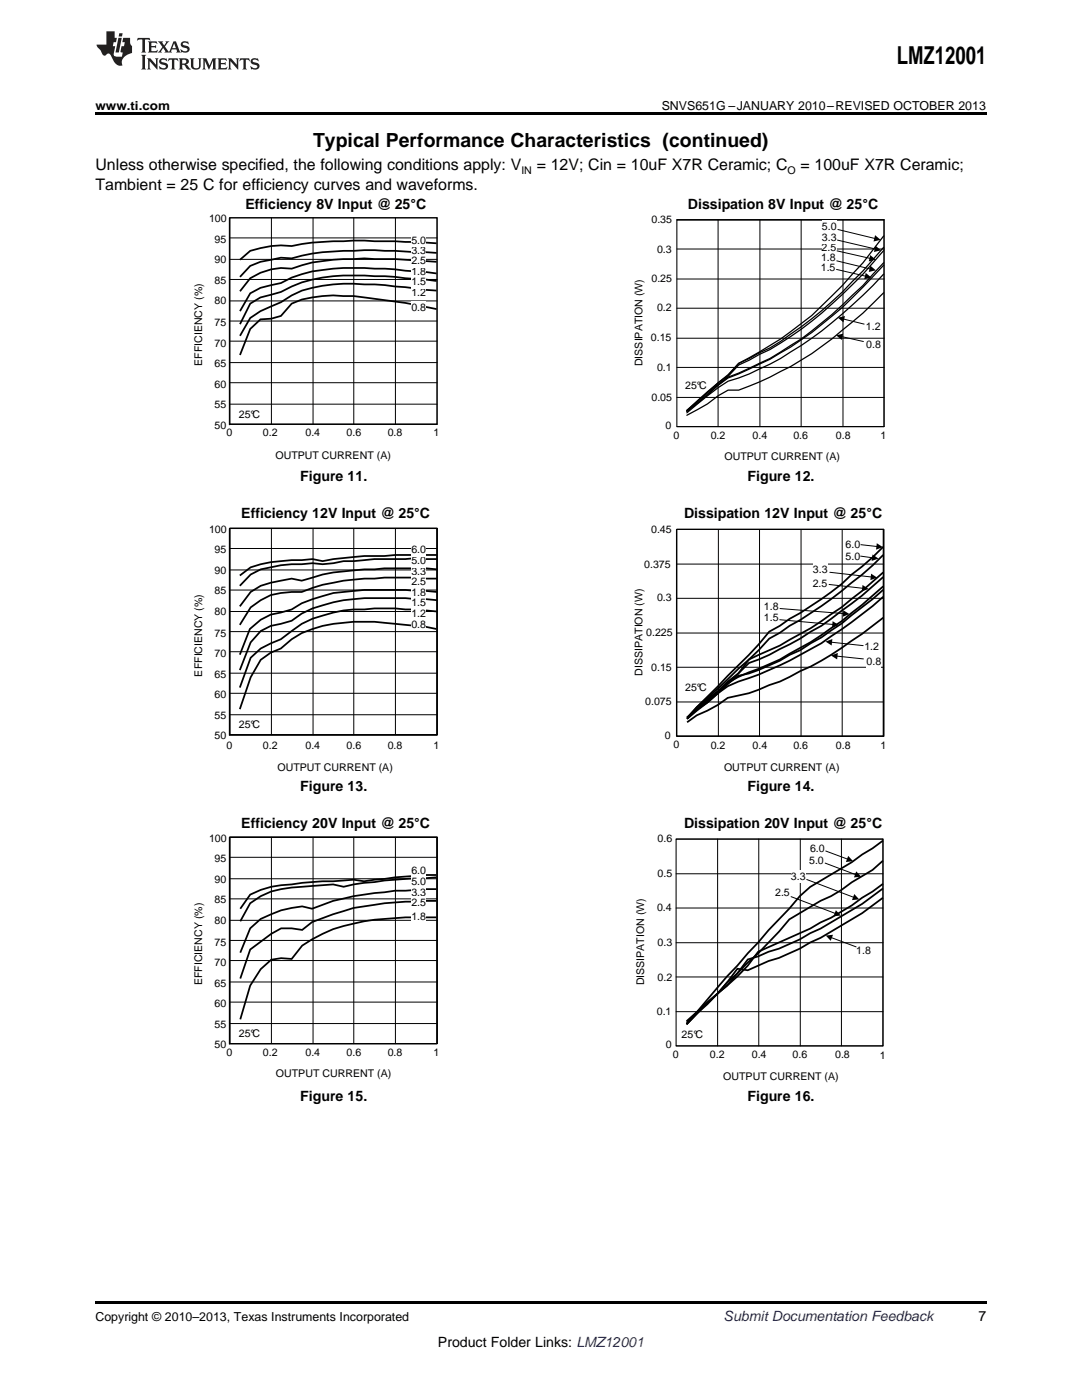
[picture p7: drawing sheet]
<svg xmlns="http://www.w3.org/2000/svg" width="216mm" height="279mm" viewBox="0 0 216 279" stroke-linecap="round" stroke-linejoin="round" font-family="sans-serif">
<defs><g id="words">
<text font-size="4.9" x="178.9" y="12.8">LMZ12001</text>
<text font-size="3.9" x="62.5" y="29.3">Typical Performance Characteristics (continued)</text>
<g font-size="3.2">
<text x="19" y="34">Unless otherwise specified, the following conditions apply: V</text>
<text x="107.1" y="34">= 12V; Cin = 10uF X7R Ceramic; C</text>
<text x="159.7" y="34">= 100uF X7R Ceramic;</text>
<text x="19" y="37.9">Tambient = 25 C for efficiency curves and waveforms.</text>
</g>
<g font-size="2.8">
<text x="49" y="41.6">Efficiency 8V Input @ 25°C</text>
<text x="137.3" y="41.6">Dissipation 8V Input @ 25°C</text>
<text x="59.9" y="96">Figure 11.</text>
<text x="149.2" y="96">Figure 12.</text>
<text x="48.2" y="103.4">Efficiency 12V Input @ 25°C</text>
<text x="136.5" y="103.4">Dissipation 12V Input @ 25°C</text>
<text x="59.9" y="157.8">Figure 13.</text>
<text x="149.2" y="157.8">Figure 14.</text>
<text x="48.2" y="165.2">Efficiency 20V Input @ 25°C</text>
<text x="136.5" y="165.2">Dissipation 20V Input @ 25°C</text>
<text x="59.9" y="219.6">Figure 15.</text>
<text x="149.2" y="219.6">Figure 16.</text>
<text x="195.3" y="263.6">7</text>
<text x="87.4" y="268.9">Product Folder Links: LMZ12001</text>
</g>
<text font-size="2.8" fill="#0000c8" x="144.4" y="263.6">Submit Documentation Feedback</text>
<g font-size="2.5">
<text x="19" y="21.9">www.ti.com</text>
<text x="132" y="21.9">SNVS651G –JANUARY 2010–REVISED OCTOBER 2013</text>
<text x="19" y="263.6">Copyright © 2010–2013, Texas Instruments Incorporated</text>
</g>
<g font-size="2.1">
<text x="104" y="34.6">IN</text>
<text x="157.2" y="34.6">O</text>
<text x="41.7" y="44.3">100</text>
<text x="130" y="44.5">0.35</text>
<text x="164" y="45.9">5.0</text>
<text x="42.8" y="52.5">90</text>
<text x="42.8" y="48.4">95</text>
<text x="82.1" y="50.8">3.3</text>
<text x="82.1" y="52.8">2.5</text>
<text x="82.1" y="48.6">5.0</text>
<text x="131.1" y="50.4">0.3</text>
<text x="163.8" y="52.2">1.8</text>
<text x="164" y="50.2">2.5</text>
<text x="164" y="48">3.3</text>
<text x="42.8" y="56.6">85</text>
<text x="82.1" y="54.9">1.8</text>
<text x="82.1" y="59.1">1.2</text>
<text x="82.1" y="56.9">1.5</text>
<text x="130" y="56.3">0.25</text>
<text x="163.8" y="54.2">1.5</text>
<text x="42.8" y="65.1">75</text>
<text x="42.8" y="60.7">80</text>
<text x="82.1" y="62.1">0.8</text>
<text x="131.1" y="62.2">0.2</text>
<text x="172.8" y="65.8">1.2</text>
<text x="42.8" y="69.2">70</text>
<text x="129.9" y="68.1">0.15</text>
<text x="172.8" y="69.5">0.8</text>
<text x="40.4" y="73" transform="rotate(-90 40.4 73)">EFFICIENCY (%)</text>
<text x="42.8" y="77.4">60</text>
<text x="42.8" y="73.3">65</text>
<text x="128.2" y="73.1" transform="rotate(-90 128.2 73.1)">DISSIPATION (W)</text>
<text x="131.1" y="74.1">0.1</text>
<text x="136.7" y="77.7">25°C</text>
<text x="42.8" y="81.5">55</text>
<text x="47.7" y="83.3">25°C</text>
<text x="130" y="80">0.05</text>
<text x="42.8" y="85.6">50</text>
<text x="45.2" y="87.1">0</text>
<text x="52.4" y="87.1">0.2</text>
<text x="60.9" y="87.1">0.4</text>
<text x="69.2" y="87.1">0.6</text>
<text x="77.4" y="87.1">0.8</text>
<text x="86.5" y="87.1">1</text>
<text x="132.8" y="85.6">0</text>
<text x="134.4" y="87.6">0</text>
<text x="141.8" y="87.6">0.2</text>
<text x="150.2" y="87.6">0.4</text>
<text x="158.3" y="87.6">0.6</text>
<text x="166.8" y="87.6">0.8</text>
<text x="175.7" y="87.6">1</text>
<text x="55" y="91.7">OUTPUT CURRENT (A)</text>
<text x="144.6" y="91.8">OUTPUT CURRENT (A)</text>
<text x="41.7" y="106.3">100</text>
<text x="129.9" y="106.3">0.45</text>
<text x="42.8" y="110.4">95</text>
<text x="82.1" y="112.6">5.0</text>
<text x="82.1" y="110.4">6.0</text>
<text x="128.5" y="113.3">0.375</text>
<text x="168.7" y="111.7">5.0</text>
<text x="168.7" y="109.3">6.0</text>
<text x="42.8" y="118.6">85</text>
<text x="42.8" y="114.5">90</text>
<text x="82.1" y="118.9">1.8</text>
<text x="82.1" y="114.7">3.3</text>
<text x="82.1" y="116.7">2.5</text>
<text x="162.2" y="117.1">2.5</text>
<text x="162.2" y="114.3">3.3</text>
<text x="42.8" y="122.7">80</text>
<text x="82.1" y="123">1.2</text>
<text x="82.1" y="120.9">1.5</text>
<text x="82.1" y="125.3">0.8</text>
<text x="131.1" y="120">0.3</text>
<text x="152.4" y="123.9">1.5</text>
<text x="152.4" y="121.7">1.8</text>
<text x="42.8" y="131.2">70</text>
<text x="42.8" y="127.1">75</text>
<text x="128.9" y="127">0.225</text>
<text x="172.5" y="129.7">1.2</text>
<text x="40.4" y="135" transform="rotate(-90 40.4 135)">EFFICIENCY (%)</text>
<text x="42.8" y="135.3">65</text>
<text x="128.2" y="134.9" transform="rotate(-90 128.2 134.9)">DISSIPATION (W)</text>
<text x="129.9" y="133.9">0.15</text>
<text x="136.7" y="137.9">25°C</text>
<text x="172.9" y="132.7">0.8</text>
<text x="42.8" y="143.5">55</text>
<text x="42.8" y="139.4">60</text>
<text x="128.7" y="140.7">0.075</text>
<text x="42.8" y="147.6">50</text>
<text x="45.2" y="149.5">0</text>
<text x="47.7" y="145.3">25°C</text>
<text x="52.4" y="149.5">0.2</text>
<text x="60.9" y="149.5">0.4</text>
<text x="69.2" y="149.5">0.6</text>
<text x="77.4" y="149.5">0.8</text>
<text x="86.5" y="149.5">1</text>
<text x="132.6" y="147.4">0</text>
<text x="134.4" y="149.3">0</text>
<text x="141.8" y="149.5">0.2</text>
<text x="150.2" y="149.5">0.4</text>
<text x="158.3" y="149.4">0.6</text>
<text x="166.8" y="149.5">0.8</text>
<text x="175.7" y="149.4">1</text>
<text x="55.4" y="153.8">OUTPUT CURRENT (A)</text>
<text x="144.5" y="153.9">OUTPUT CURRENT (A)</text>
<text x="41.7" y="167.9">100</text>
<text x="42.8" y="172">95</text>
<text x="131.2" y="168.1">0.6</text>
<text x="161.5" y="172.5">5.0</text>
<text x="161.6" y="170">6.0</text>
<text x="42.8" y="176.1">90</text>
<text x="82.1" y="178.8">3.3</text>
<text x="82.1" y="176.6">5.0</text>
<text x="82.1" y="174.4">6.0</text>
<text x="131.2" y="175.1">0.5</text>
<text x="154.7" y="178.9">2.5</text>
<text x="157.8" y="175.5">3.3</text>
<text x="42.8" y="184.3">80</text>
<text x="42.8" y="180.2">85</text>
<text x="82.1" y="183.5">1.8</text>
<text x="82.1" y="180.7">2.5</text>
<text x="131.1" y="181.8">0.4</text>
<text x="42.8" y="188.7">75</text>
<text x="131.2" y="188.8">0.3</text>
<text x="170.8" y="190.5">1.8</text>
<text x="40.4" y="196.6" transform="rotate(-90 40.4 196.6)">EFFICIENCY (%)</text>
<text x="42.8" y="196.9">65</text>
<text x="42.8" y="192.8">70</text>
<text x="128.6" y="196.7" transform="rotate(-90 128.6 196.7)">DISSIPATION (W)</text>
<text x="131.2" y="195.8">0.2</text>
<text x="42.8" y="201">60</text>
<text x="131.1" y="202.5">0.1</text>
<text x="42.8" y="209.2">50</text>
<text x="42.8" y="205.1">55</text>
<text x="47.7" y="206.9">25°C</text>
<text x="132.9" y="209.2">0</text>
<text x="136" y="207.1">25°C</text>
<text x="45.2" y="210.7">0</text>
<text x="52.4" y="210.7">0.2</text>
<text x="55.1" y="215">OUTPUT CURRENT (A)</text>
<text x="60.9" y="210.7">0.4</text>
<text x="69.2" y="210.7">0.6</text>
<text x="77.4" y="210.7">0.8</text>
<text x="86.5" y="210.7">1</text>
<text x="134.3" y="211.2">0</text>
<text x="141.7" y="211.2">0.2</text>
<text x="144.3" y="215.5">OUTPUT CURRENT (A)</text>
<text x="150" y="211.2">0.4</text>
<text x="158.2" y="211.2">0.6</text>
<text x="166.6" y="211.2">0.8</text>
<text x="175.5" y="211.3">1</text>
</g>
</g></defs>
<path d="M19 259.7h177.8v.5h-177.8z" fill="#000"/>
<g fill="#fff">
<path d="M66.9 221.4h.3v.7h-.3z"/>
<path d="M156.1 221.4h.4v.7h-.4z"/>
</g>
<path d="M136 205.2h4.7v2.6h-4.7z" fill-rule="evenodd" fill="#fff"/>
<path d="M134.9 174.4h41.3M134.9 167.5h41.3v41.2h-41.3M143.2 167.5v41.2M151.4 167.5v41.2M159.7 167.5v41.2M167.9 167.5v41.2M134.9 195h41.3M134.9 188.1h41.3M134.9 181.2h41.3M134.9 201.9h41.3" fill="none" stroke="#000" stroke-width=".2"/>
<path d="M134.9 167.5h41.3v41.2h-41.3z" fill="none" stroke="#000" stroke-width=".21"/>
<path d="M170.8 188.6h3v2.5h-3z" fill-rule="evenodd" fill="#fff"/>
<path d="M165.8 187.1l5 1.9" fill="none" stroke="#000" stroke-width=".2"/>
<path d="M164.8 186.7l1.4-.1-.4 1.2z" fill="#000"/>
<g fill="#fff">
<path d="M154.7 177h2.9v2.5h-2.9z" fill-rule="evenodd"/>
<path d="M157.8 173.6h3v2.6h-3z" fill-rule="evenodd"/>
</g>
<path d="M157.9 178.9l8.8 3.4M161 175.5l9.4 3.6" fill="none" stroke="#000" stroke-width=".2"/>
<path d="M170.5 178.4l.9 1.1-1.4 .1zM166.8 181.6l1 1.1-1.5 .2z" fill="#000"/>
<g fill="#fff">
<path d="M161.5 170.6h2.9v2.5h-2.9z" fill-rule="evenodd"/>
<path d="M161.6 168.1h3v2.6h-3z" fill-rule="evenodd"/>
</g>
<path d="M45.8 167.1v41.3M164.6 172.3l6.2 2.3M164.8 169.8l4.4 1.7" fill="none" stroke="#000" stroke-width=".2"/>
<path d="M169.2 170.8l1 1.1-1.4 .1zM170.9 173.9l.9 1.1-1.4 .1z" fill="#000"/>
<path d="M176.2 179.2a60.7 60.7 0 0 1-10.4 6.7l-2.1 1.3-2 .9a36.8 36.8 0 0 1-8.3 3.7l-4.2 1.8-2.1-.3-2 2.8-1.9 2.2-6.2 5.5M176.2 177.3a60.8 60.8 0 0 1-10.4 6.8l-2.1 1.2-2 .9a36.8 36.8 0 0 1-8.3 3.7l-2.1 1-2.1 .6-4.1 5.2a60.8 60.8 0 0 0-8.1 7.7M176.2 176.4l-2.1 1.5-2.1 1.3a44.1 44.1 0 0 1-8.3 4.9l-2 1.2-10.4 4.6a36.8 36.8 0 0 1-8.1 8.4l-6.2 6.1M176.2 171.8l-2.1 1.8-4.1 2.5-2.1 1.5-2.1 1.3-2.1 .9-6.2 3.7a83.8 83.8 0 0 1-8.3 8.6l-2.1 2.2-2 1.8-1.9 2.2-2.1 1.8-4.1 4.3M176.2 167.8l-6.2 4.3-8.3 4.9-2.1 1.9-2.1 2.4a400.3 400.3 0 0 0-18.4 20.7l-2.1 2.1" fill="none" stroke="#000" stroke-width=".35"/>
<path d="M47.7 205h4.7v2.6h-4.7z" fill-rule="evenodd" fill="#fff"/>
<g fill="none" stroke="#000" stroke-width=".2">
<path d="M45.8 179.4h41.4M45.8 175.4h41.4M45.8 171.1h41.4M45.8 167.1h41.4v41.2h-41.4zM45.8 167.1h41.4M54.2 167.1v41.2M62.5 167.1v41.2M70.6 167.1v41.2M78.9 167.1v41.2M45.8 200h41.4M45.8 196h41.4M45.8 191.7h41.4"/>
<path d="M45.8 187.7h41.4M45.8 183.7h41.4M45.8 204.3h41.4"/>
</g>
<path d="M45.8 167.1h41.4v41.2h-41.4z" fill="none" stroke="#000" stroke-width=".21"/>
<path d="M87.1 179.8a88.2 88.2 0 0 0-16.6 1.4l-4 1.3-4.2 1.5-2 1.6-2.1-.3h-2.1l-2 1.1-4.2 3.1-2 5.8M87.1 177.4l-4.1 .2a75.1 75.1 0 0 0-16.5 2.2l-4.2 1.6-2-.5a20.2 20.2 0 0 0-8.3 2.5l-2.1 1.9-2 4.8M87.1 175.1a146.6 146.6 0 0 0-16.6 1.4l-1.9 .5-2.1-.5-4.2 .3a36.5 36.5 0 0 0-8.2 1.1l-2.1 1-2.1 1.4-2 3.6M87.1 174.6h-2.1l-6.2 .5-6.2 .8-2.1-.3-4 .3a54.1 54.1 0 0 0-8.3 .6 17.8 17.8 0 0 0-8.3 2l-2 2.9M87.1 183.1a68.8 68.8 0 0 0-16.6 1.2 24.8 24.8 0 0 0-10.2 4.4l-2.1 2.7-2.1-.2-2 .3-2.1 1.9-2.1 3.3-2 6.7" fill="none" stroke="#000" stroke-width=".35"/>
<g fill="#fff">
<path d="M82.1 181.6h2.9v2.6h-2.9z" fill-rule="evenodd"/>
<path d="M82.1 176.9h2.9v2.5h-2.9z" fill-rule="evenodd"/>
<path d="M82.1 178.8h2.9v2.6h-2.9z" fill-rule="evenodd"/>
<path d="M82.1 174.7h2.9v2.5h-2.9z" fill-rule="evenodd"/>
<path d="M82.1 172.5h2.9v2.5h-2.9z" fill-rule="evenodd"/>
</g>
<g fill="#fff">
<path d="M66.9 159.6h.3v.7h-.3z"/>
<path d="M156.1 159.6h.4v.7h-.4z"/>
</g>
<path d="M45.8 105.5v41.3" fill="none" stroke="#000" stroke-width=".2"/>
<path d="M47.7 143.4h4.7v2.5h-4.7z" fill-rule="evenodd" fill="#fff"/>
<g fill="none" stroke="#000" stroke-width=".2">
<path d="M45.8 117.8h41.4M45.8 113.7h41.4M45.8 109.5h41.4M45.8 105.4v41.3h41.4v-41.3l-41.4 .1M54.2 105.4v41.3M62.5 105.4v41.3M70.6 105.4v41.3M78.9 105.4v41.3M45.8 138.4h41.4M45.8 134.3h41.4M45.8 130.1h41.4M45.8 126.1h41.4"/>
<path d="M45.8 122h41.4M45.8 142.6h41.4"/>
</g>
<path d="M45.8 105.4h41.4v41.3h-41.4z" fill="none" stroke="#000" stroke-width=".21"/>
<path d="M87.2 119.8l-4.1-.2a61.7 61.7 0 0 0-14.6 .2 32.8 32.8 0 0 0-8.3 2.7l-2 1.4-4.2 1-2 1-2 2.3-2.1 5.5M87.2 118.1l-4.1-.2a69.7 69.7 0 0 0-16.6 .4l-4.1 1.3-2.2 .8-2 1.2-4.2 1.1-2 1-2.1 1.8-2 5.2M87.2 115.5h-2.1l-2-.2h-6.4l-2 .2a37.6 37.6 0 0 0-14.5 2.6h-2a11.1 11.1 0 0 0-8.2 3.1l-2.1 3.5M87.2 113.6l-2.1-.2h-8.4l-6.2 .4a34.7 34.7 0 0 0-10.3 2.1l-2-.4-4.2 .8-2 .6-2 1.2-2.1 2.9M87.2 111.6h-2.1l-2-.2-2.2 .2h-6.2l-4.2 .4h-2l-2 .4-2.1 .2-2-.2-2.2 .2a27.1 27.1 0 0 0-8.2 1l-2 1.1-2.1 2.2M87.2 110.8h-8.3l-2.2 .2a62.6 62.6 0 0 0-12.3 1l-2-.4-2.2 .2a33.8 33.8 0 0 0-10.2 1.4l-2.1 1.7M87.1 125.5l-2-.4-4.2-.4a46.5 46.5 0 0 0-16.5 .2 15.8 15.8 0 0 0-8.4 4.5l-2 .8-2 1.5-2 3.5-2.1 6.3M87.2 122l-4.1-.4h-2.2l-2-.2h-4.2l-2 .2a26.6 26.6 0 0 0-12.5 2.9l-4.2 3.1-4 1.8-2 1.9-2.1 5.9" fill="none" stroke="#000" stroke-width=".35"/>
<g fill="#fff">
<path d="M82.1 117h2.9v2.5h-2.9z" fill-rule="evenodd"/>
<path d="M82.1 121.1h2.9v2.6h-2.9z" fill-rule="evenodd"/>
<path d="M82.1 119h2.9v2.5h-2.9z" fill-rule="evenodd"/>
<path d="M82.1 123.4h2.9v2.6h-2.9z" fill-rule="evenodd"/>
<path d="M82.1 112.8h2.9v2.6h-2.9z" fill-rule="evenodd"/>
<path d="M82.1 114.8h2.9v2.6h-2.9z" fill-rule="evenodd"/>
<path d="M82.1 110.7h2.9v2.5h-2.9z" fill-rule="evenodd"/>
<path d="M82.1 108.5h2.9v2.6h-2.9z" fill-rule="evenodd"/>
</g>
<path d="M176.2 109.1l-2.1 2.1-4.2 3.5a56.1 56.1 0 0 1-10.2 7.6l-6.2 3.8a82 82 0 0 1-8.3 8.8l-6.2 6.2-1.9 2.3M176.2 110.8a93.9 93.9 0 0 1-18.6 14.1l-2 1.4-2.1 1.1-2.1 2.4-8.1 7.6-4.3 3.7-1.9 2.1M176.2 114.2l-4.2 3.7-2.1 1.7a73.9 73.9 0 0 1-18.5 11.1l-2 .9-2.1 2.8-6.1 5.1-4.1 3.9M176.2 115.2a121 121 0 0 1-12.3 9.7l-2.1 1.2a67 67 0 0 1-10.4 5.5l-2 .7a53.9 53.9 0 0 1-8.2 7.4l-4.1 3.7M176.2 117l-4.2 3.7-2.1 1.6a73.9 73.9 0 0 1-18.5 11.2l-4.1 1.6-2.1 1.2a81 81 0 0 1-8.1 6.9M176.2 117.7l-2.1 1.9-6.1 4.8-4.1 2.8-4.2 2.6-2.1 .9a47.2 47.2 0 0 1-8.2 3.7l-2.1 .5-2.1 1.6-4 3.7-2.2 1.4-1.9 1.6M176.2 119.1l-2.1 1.9-4.2 3.2a84.8 84.8 0 0 1-18.5 10.4l-2 .7a15.8 15.8 0 0 0-8.2 4.9l-4.1 3.2M176.2 123.3l-4.2 3.2-2.1 1.4a51 51 0 0 1-10.2 6l-4.1 2.1-2.1 .7a26.4 26.4 0 0 1-8.3 2.6l-1.9 1.4-2.1 1.1-2.2 1-1.9 1.3" fill="none" stroke="#000" stroke-width=".35"/>
<path d="M135 105.6h41.2v41.3h-41.2z" fill="none" stroke="#000" stroke-width=".21"/>
<path d="M176.3 105.6v41.4" fill="none" stroke="#000" stroke-width=".2"/>
<path d="M136.7 136h4.7v2.5h-4.7z" fill-rule="evenodd" fill="#fff"/>
<path d="M135.1 119.4h41.2M135.1 112.6h41.2M135.1 105.6h41.2v41.3h-41.2M143.3 105.6v41.3M151.6 105.6v41.3M159.8 105.6v41.3M168 105.6v41.3M135.1 133.2h41.2M135.1 126.3h41.2M135.1 140.1h41.2" fill="none" stroke="#000" stroke-width=".2"/>
<path d="M135.1 105.6h41.2v41.3h-41.2z" fill="none" stroke="#000" stroke-width=".21"/>
<g fill="#fff">
<path d="M152.4 122h3v2.6h-3z" fill-rule="evenodd"/>
<path d="M152.4 119.8h3v2.5h-3z" fill-rule="evenodd"/>
</g>
<path d="M155.6 123.7l10.6 .9M155.6 121.4l12.8 1.1" fill="none" stroke="#000" stroke-width=".2"/>
<path d="M166.1 124l1.3 .7-1.4 .6zM168.3 121.8l1.2 .7-1.3 .6z" fill="#000"/>
<g fill="#fff">
<path d="M162.2 115.2h2.9v2.6h-2.9z" fill-rule="evenodd"/>
<path d="M162.2 112.4h2.9v2.6h-2.9z" fill-rule="evenodd"/>
</g>
<path d="M165.4 116.6l6.8 .8M165.6 114.2l8.3 1" fill="none" stroke="#000" stroke-width=".2"/>
<path d="M172.1 116.7l1.2 .8-1.3 .5zM173.8 114.5l1.2 .8-1.3 .5z" fill="#000"/>
<g fill="#fff">
<path d="M172.5 127.7h2.9v2.6h-2.9z" fill-rule="evenodd"/>
<path d="M172.9 130.8h3v2.5h-3z" fill-rule="evenodd"/>
</g>
<path d="M165.9 128.2l6.3 .6M166.9 130.9l5.4 .6" fill="none" stroke="#000" stroke-width=".2"/>
<path d="M164.7 128l1.4-.5-.2 1.3zM165.8 130.8l1.4-.5-.2 1.3z" fill="#000"/>
<g fill="#fff">
<path d="M168.7 109.8h3v2.5h-3z" fill-rule="evenodd"/>
<path d="M168.7 107.4h3v2.6h-3z" fill-rule="evenodd"/>
</g>
<path d="M171.7 111l2.5 .3M171.8 108.7l3.2 .4" fill="none" stroke="#000" stroke-width=".2"/>
<path d="M174.1 110.7l1.2 .8-1.4 .4zM174.9 108.4l1.3 .8-1.4 .5z" fill="#000"/>
<g fill="#fff">
<path d="M66.9 97.8h.3v.7h-.3z"/>
<path d="M156.1 97.8h.4v.7h-.4z"/>
</g>
<path d="M136.7 75.8h4.7v2.5h-4.7z" fill-rule="evenodd" fill="#fff"/>
<g fill="none" stroke="#000" stroke-width=".2">
<path d="M135.1 43.9h41.3M135.1 55.7h41.3M135.1 49.7h41.3M143.3 43.9v41.2M151.6 43.9v41.2M159.9 43.9v41.2M167.1 47.9l7.6 1.8M168.2 43.9v41.2M176.4 43.9v41.2h-41.3M135.1 79.3h41.3M135.1 73.3h41.3M135.1 67.5h41.3"/>
<path d="M135.1 61.5h41.3M167.9 67.2l4.4 1M168.3 63.7l4.1 1"/>
</g>
<path d="M135.1 43.9h41.3v41.2h-41.3z" fill="none" stroke="#000" stroke-width=".21"/>
<path d="M174.7 49l1.1 1-1.4 .3zM166.8 66.9l1.4-.3-.2 1.2zM167.2 63.4l1.4-.3-.3 1.2z" fill="#000"/>
<path d="M176.3 52.9a86.8 86.8 0 0 1-22.7 18.8l-6.2 2.9-2.1 .8-2 1.5-2.1 1.9-4.1 3.3M176.3 52.4a105.8 105.8 0 0 1-16.4 15.3l-2.2 1.3a39 39 0 0 1-8.2 4.5l-4.2 1.8-6.1 5.1-2.1 1.7M176.3 47.1l-4.1 5.3a127.1 127.1 0 0 1-10.2 10.6 73.5 73.5 0 0 1-14.6 9.5l-2.1 2.3-4.1 3.4-4.1 3.7 6.2-5.5 2-1.5 2.1-2.4 6.2-3.1a79.1 79.1 0 0 0 16.5-13.2l2.1-2.1 4.1-4.7M176.3 58.4a104.8 104.8 0 0 1-14.3 12.2 81.8 81.8 0 0 1-14.6 7.3h-2.1l-2 1.1-2.1 1.6-4.1 2.3M176.3 54.7a88.6 88.6 0 0 1-22.7 18 41 41 0 0 1-8.3 3.4 69.9 69.9 0 0 0-8.2 6.3M176.3 50a91.7 91.7 0 0 1-20.6 18.5l-2.1 1.3-6.2 3-2.1 2.3a78.3 78.3 0 0 0-8.2 7" fill="none" stroke="#000" stroke-width=".25"/>
<g fill="#fff">
<path d="M164 48.3h2.9v2.5h-2.9z" fill-rule="evenodd"/>
<path d="M164 46.1h3v2.6h-3z" fill-rule="evenodd"/>
<path d="M163.8 50.3h3v2.5h-3z" fill-rule="evenodd"/>
<path d="M163.8 52.3h2.9v2.5h-2.9z" fill-rule="evenodd"/>
<path d="M164 44h3v2.5h-3z" fill-rule="evenodd"/>
</g>
<path d="M166.9 53.8l5.9 1.3M167 52.1l6.7 1.6M167 50.1l6.7 1.5M167.2 45.8l7.4 1.8" fill="none" stroke="#000" stroke-width=".2"/>
<path d="M172.7 54.5l1.2 .9-1.5 .3zM173.6 50.9l1.2 .9-1.4 .4zM173.7 53l1.1 1-1.4 .3zM174.6 46.9l1.1 1-1.4 .3z" fill="#000"/>
<g fill="#fff">
<path d="M172.8 63.9h2.9v2.6h-2.9z" fill-rule="evenodd"/>
<path d="M172.8 67.6h3v2.5h-3z" fill-rule="evenodd"/>
</g>
<path d="M45.8 43.5v41.3" fill="none" stroke="#000" stroke-width=".2"/>
<path d="M47.7 81.4h4.7v2.6h-4.7z" fill-rule="evenodd" fill="#fff"/>
<g fill="none" stroke="#000" stroke-width=".2">
<path d="M45.8 55.8h41.4M45.8 51.8h41.4M45.8 47.5h41.4M45.8 43.5h41.4v41.2h-41.4zM54.2 43.5v41.2M62.5 43.5v41.2M70.6 43.5v41.2M78.9 43.5v41.2M45.8 76.4h41.4M45.8 72.4h41.4M45.8 68.1h41.4M45.8 64.1h41.4"/>
<path d="M45.8 60.1h41.4M45.8 80.7h41.4"/>
</g>
<path d="M45.8 43.5h41.4v41.2h-41.4z" fill="none" stroke="#000" stroke-width=".21"/>
<path d="M87.1 58l-10.3-1.1-4.1-.1a32.3 32.3 0 0 0-12.5 1.2l-2 1-2.1 1.3-4.1 1.8-2.1 1.4-2 3.5M87.1 56.1l-8.3-.8-4-.2a37.6 37.6 0 0 0-14.6 1.3l-2 .8-2.1 1.1-4.1 1.1-2.1 1.2-2 4.1M87.1 54.6l-6.2-.6a70.4 70.4 0 0 0-18.6 .2l-4.1 1.2-2.1 1.1-4.1 .9-2.1 1.1-2 3.6M87.1 52.2a134 134 0 0 0-20.6-.4 26.1 26.1 0 0 0-8.3 1.8 11.8 11.8 0 0 0-8.3 1.9l-2 2.6M87.1 50.5l-6.2-.3a94.3 94.3 0 0 0-18.6 .4l-4.1 1-2.1-.2-4.1 .8-2.1 .9-2 2.2M87.1 48.6a208.9 208.9 0 0 0-20.6-.5 41.2 41.2 0 0 0-8.3 1 18.7 18.7 0 0 0-8.3 1l-2 1.7M87.1 61.7a173.3 173.3 0 0 0-16.5-2.6h-2.1a25.1 25.1 0 0 0-8.3 .7l-2 .8-2.1 2.5-2 .5-2.1 .1-2.1 2-2 5.1" fill="none" stroke="#000" stroke-width=".35"/>
<g fill="#fff">
<path d="M82.1 53h2.9v2.6h-2.9z" fill-rule="evenodd"/>
<path d="M82.1 57.2h2.9v2.5h-2.9z" fill-rule="evenodd"/>
<path d="M82.1 55h2.9v2.6h-2.9z" fill-rule="evenodd"/>
<path d="M82.1 60.2h2.9v2.5h-2.9z" fill-rule="evenodd"/>
<path d="M82.1 48.9h2.9v2.5h-2.9z" fill-rule="evenodd"/>
<path d="M82.1 50.9h2.9v2.5h-2.9z" fill-rule="evenodd"/>
<path d="M82.1 46.7h2.9v2.5h-2.9z" fill-rule="evenodd"/>
</g>
<path d="M19 22.5h177.8v.5h-177.8z" fill="#000"/>
<g fill="#231f20">
<path d="M27.5 7.6l-.1 .5 .4-.2h.6v.1v2.1l-.2 .4h1l-.3-.4v-2.1l.1-.1h.5l.5 .2-.2-.5zM29.5 8.3l.2 .3v1.5l-.2 .4h1.8l.2-.6a1.04 1.04 0 0 1-1.3 .2v-.7h.6l.3 .2v-.6l-.3 .2h-.6v-.6l.8-.1 .4 .3-.2-.5zM31.5 8.3l.9 1.1-.9 1.1h.8l-.2-.2 .5-.7 .4 .7-.2 .2h1.5l-.1-.2 .1-.4h.9l.1 .4-.2 .2h1l-.3-.3-.7-1.9h-.5l-.9 2-.8-1 .9-1h-.8l.1 .3-.3 .5-.4-.6 .2-.2zM34.7 8.6l.4 1h-.7zM36.3 8.4a.63 .63 0 0 0-.2 .7 .63 .63 0 0 0 .6 .4l.6 .2 .1 .2a.75 .75 0 0 1-.7 .4 .75 .75 0 0 1-.6-.5l.1 .7 .1-.1a1.11 1.11 0 0 0 1.5-.6 1.13 1.13 0 0 0-1.2-.8l-.1-.4a1.04 1.04 0 0 1 1.2 .2l-.2-.5-.1 .1-.5-.2zM28.2 10.9l.2 .4v2.2l-.2 .4h1l-.3-.4v-2.2l.3-.4zM29.3 11.6l.3 .4v1.5l-.3 .4h.8l-.2-.4v-1.3l1.5 1.7v-1.9l.2-.4h-.7l.2 .4v.9l-1.1-1.3zM32 11.8a.62 .62 0 0 0-.2 .7 .62 .62 0 0 0 .6 .4l.6 .1 .1 .3a.76 .76 0 0 1-.7 .3 .76 .76 0 0 1-.6-.4l.1 .7 .1-.1a1.11 1.11 0 0 0 1.5-.6 1.13 1.13 0 0 0-1.2-.8l-.1-.4a1.04 1.04 0 0 1 1.2 .2l-.2-.6-.1 .1-.5-.1zM33.7 11.6l-.2 .6a.61 .61 0 0 1 .8-.3v1.6l-.2 .4h.9l-.2-.4v-1.6a.63 .63 0 0 1 .8 .3l-.2-.6zM35.6 11.6l.3 .4v1.5l-.3 .4h1l-.2-.2v-.8l.5 .2a.76 .76 0 0 0 1.2 .7l-1-1a.58 .58 0 0 0 .6-.5 .58 .58 0 0 0-.5-.6zM36.4 11.9h.1a.45 .45 0 0 1 .5 .1 .45 .45 0 0 1 .1 .5l-.7 .2zM37.9 11.6l.2 .2a2.17 2.17 0 0 0 .3 1.9 .99 .99 0 0 0 1.6-.6v-1.1l.2-.4h-.7l.2 .2a1.92 1.92 0 0 1-.2 1.8 .6 .6 0 0 1-.9-.5v-1.1l.2-.4zM40.4 11.6l.2 .4v1.5l-.2 .4h.7l-.2-.4v-1.4l.8 1.8 .8-1.8v1.4l-.2 .4h.9l-.2-.4v-1.5l.2-.4h-.8l-.6 1.5-.6-1.5zM43.4 11.6l.2 .4v1.5l-.2 .4h1.8l.2-.6a1.04 1.04 0 0 1-1.3 .1v-.6h.5l.4 .2v-.6l-.4 .2h-.5v-.7h.8l.3 .3-.1-.6zM45.5 11.6l.2 .4v1.5l-.2 .4h.7l-.2-.4v-1.3l1.5 1.7v-1.9l.2-.4h-.7l.2 .4v.9l-1.1-1.3zM47.9 11.6l-.1 .6a.61 .61 0 0 1 .8-.3v1.6l-.3 .4h1l-.3-.4 .1-1.6a.63 .63 0 0 1 .7 .3l-.1-.6zM50.2 11.8a.62 .62 0 0 0-.2 .7 .62 .62 0 0 0 .6 .4l.6 .1 .2 .3a.76 .76 0 0 1-.8 .3 .76 .76 0 0 1-.6-.4l.1 .7 .2-.1a1.11 1.11 0 0 0 1.5-.6 1.13 1.13 0 0 0-1.3-.8l-.1-.4a1.04 1.04 0 0 1 1.2 .2l-.1-.6-.2 .1-.5-.1z"/>
<path d="M21.2 6.3v2.6h-1.9l.1 .4 .7 .9a.91 .91 0 0 0 1 .8 .56 .56 0 0 1 .5-.3 .56 .56 0 0 1 .5 .3l.4 .8a1.53 1.53 0 0 0 1.9 1.2 1.54 1.54 0 0 1 1-2.1l.9-.3v-1.4a1.52 1.52 0 0 1-.3-1.6h-1.4l-.2 .8h.5l-.2 .8h-.4l-.2 1v.2l.4 .1-.2 .8a1.93 1.93 0 0 1-1.6-.3l.3-1.8h-.5l.2-.8h.4l.2-.8h-.4v-1.3zM23.6 7.6l-.6 2.9h.7l.6-2.9zM23.8 6.6l-.1 .7h.6l.2-.7z"/>
</g>
<use href="#words"/>
</svg>
